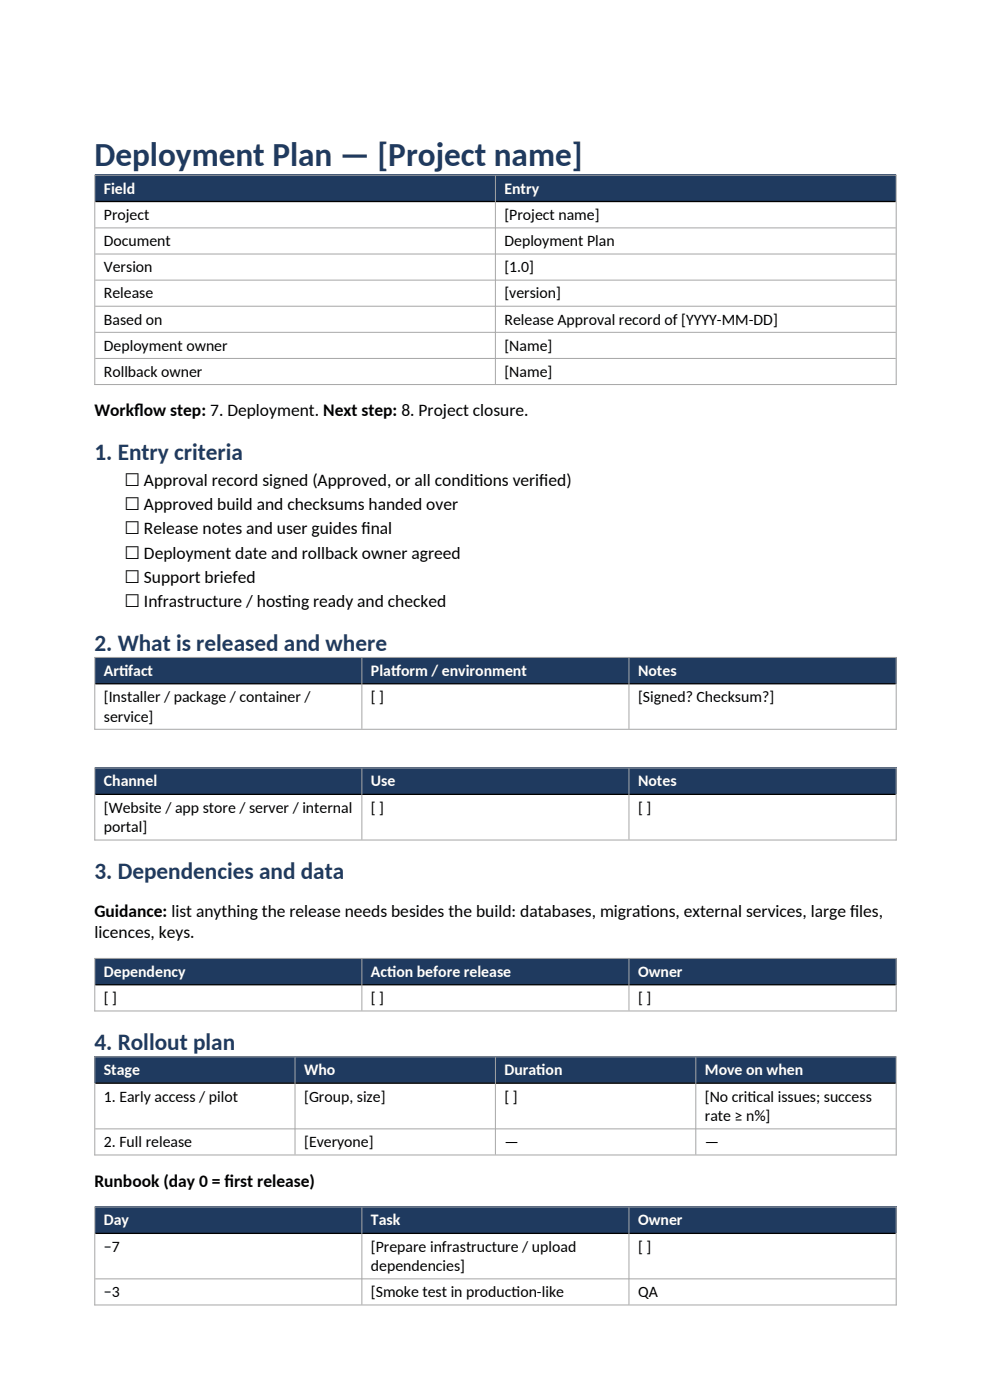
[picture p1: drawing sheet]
<svg xmlns="http://www.w3.org/2000/svg" width="210mm" height="297mm" viewBox="0 0 210 297" stroke-linecap="round" stroke-linejoin="round" font-family="sans-serif">
<defs><g id="words">
<text font-size="7.1" fill="#1f3a5f" x="20" y="35.2">Deployment Plan — [Project name]</text>
<g font-size="4.9" fill="#1f3a5f">
<text x="20" y="97.6">1. Entry criteria</text>
<text x="20" y="138">2. What is released and where</text>
<text x="20" y="186.5">3. Dependencies and data</text>
<text x="20" y="222.8">4. Rollout plan</text>
</g>
<g font-size="3.7">
<text x="20" y="88.4">Workf</text>
<text x="28.5" y="88.4">low step: 7. Deployment. Next step: 8. Project closure.</text>
<text x="26.4" y="103.1">☐ Approval record signed (Approved, or all condit</text>
<text x="100.5" y="103.1">ions verif</text>
<text x="114.4" y="103.1">ied)</text>
<text x="26.4" y="108.2">☐ Approved build and checksums handed over</text>
<text x="26.4" y="113.4">☐ Release notes and user guides f</text>
<text x="76.7" y="113.4">inal</text>
<text x="26.4" y="118.5">☐ Deployment date and rollback owner agreed</text>
<text x="26.4" y="123.7">☐ Support briefed</text>
<text x="26.4" y="128.8">☐ Infrastructure / host</text>
<text x="59.8" y="128.8">ing ready and checked</text>
<text x="20" y="194.5">Guidance: list anything the release needs besides the build: databases, migrat</text>
<text x="135.9" y="194.5">ions, external services, large f</text>
<text x="180.3" y="194.5">iles,</text>
<text x="20" y="199.1">licences, keys.</text>
<text x="20" y="251.8">Runbook (day 0 = f</text>
<text x="47.6" y="251.8">irst release)</text>
</g>
<g font-size="3.4" fill="#fff">
<text x="22" y="41.1">Field</text>
<text x="107" y="41.1">Entry</text>
<text x="22" y="143.4">Art</text>
<text x="25.2" y="143.4">ifact</text>
<text x="78.7" y="143.4">Plat</text>
<text x="82.9" y="143.4">form / environment</text>
<text x="135.4" y="143.4">Notes</text>
<text x="22" y="166.8">Channel</text>
<text x="78.7" y="166.8">Use</text>
<text x="135.4" y="166.8">Notes</text>
<text x="22" y="207.2">Dependency</text>
<text x="78.7" y="207.2">Act</text>
<text x="82.1" y="207.2">ion before release</text>
<text x="135.4" y="207.2">Owner</text>
<text x="22" y="228.1">Stage</text>
<text x="64.5" y="228.1">Who</text>
<text x="107" y="228.1">Durat</text>
<text x="113.8" y="228.1">ion</text>
<text x="149.5" y="228.1">Move on when</text>
<text x="22" y="260">Day</text>
<text x="78.7" y="260">Task</text>
<text x="135.4" y="260">Owner</text>
</g>
<g font-size="3.4">
<text x="22" y="46.7">Project</text>
<text x="107" y="46.7">[Project name]</text>
<text x="22" y="52.2">Document</text>
<text x="107" y="52.2">Deployment Plan</text>
<text x="22" y="57.8">Version</text>
<text x="107" y="57.8">[1.0]</text>
<text x="22" y="63.3">Release</text>
<text x="107" y="63.3">[version]</text>
<text x="22" y="68.9">Based on</text>
<text x="107" y="68.9">Release Approval record of [YYYY-MM-DD]</text>
<text x="22" y="74.4">Deployment owner</text>
<text x="107" y="74.4">[Name]</text>
<text x="22" y="79.9">Rollback owner</text>
<text x="107" y="79.9">[Name]</text>
<text x="22" y="149">[Installer / package / container /</text>
<text x="78.7" y="149">[ ]</text>
<text x="135.4" y="149">[Signed? Checksum?]</text>
<text x="22" y="153.1">service]</text>
<text x="22" y="172.5">[Website / app store / server / internal</text>
<text x="78.7" y="172.5">[ ]</text>
<text x="135.4" y="172.5">[ ]</text>
<text x="22" y="176.6">portal]</text>
<text x="22" y="212.8">[ ]</text>
<text x="78.7" y="212.8">[ ]</text>
<text x="135.4" y="212.8">[ ]</text>
<text x="22" y="233.8">1. Early access / pilot</text>
<text x="64.5" y="233.8">[Group, size]</text>
<text x="107" y="233.8">[ ]</text>
<text x="149.5" y="233.8">[No crit</text>
<text x="158.6" y="233.8">ical issues; success</text>
<text x="149.5" y="237.8">rate ≥ n%]</text>
<text x="22" y="243.4">2. Full release</text>
<text x="64.5" y="243.4">[Everyone]</text>
<text x="107" y="243.4">—</text>
<text x="149.5" y="243.4">—</text>
<text x="22" y="265.6">−7</text>
<text x="78.7" y="265.6">[Prepare infrastructure / upload</text>
<text x="78.7" y="269.7">dependencies]</text>
<text x="135.4" y="265.6">[ ]</text>
<text x="22" y="275.2">−3</text>
<text x="78.7" y="275.2">[Smoke test in product</text>
<text x="108.5" y="275.2">ion-like</text>
<text x="135.4" y="275.2">QA</text>
</g>
</g></defs>
<g fill="#1f3a5f">
<path d="M20.1 37.1h85v5.5h-85z" fill-rule="evenodd"/>
<path d="M105.1 37.1h85v5.5h-85z" fill-rule="evenodd"/>
<path d="M20.1 139.4h56.6v5.5h-56.6z" fill-rule="evenodd"/>
<path d="M76.8 139.4h56.6v5.5h-56.6z" fill-rule="evenodd"/>
<path d="M133.4 139.4h56.7v5.5h-56.7z" fill-rule="evenodd"/>
<path d="M20.1 162.8h56.6v5.6h-56.6z" fill-rule="evenodd"/>
<path d="M76.8 162.8h56.6v5.6h-56.6z" fill-rule="evenodd"/>
<path d="M133.4 162.8h56.7v5.6h-56.7z" fill-rule="evenodd"/>
<path d="M20.1 203.2h56.6v5.6h-56.6z" fill-rule="evenodd"/>
<path d="M76.8 203.2h56.6v5.6h-56.6z" fill-rule="evenodd"/>
<path d="M133.4 203.2h56.7v5.6h-56.7z" fill-rule="evenodd"/>
<path d="M20.1 224.1h42.5v5.5h-42.5z" fill-rule="evenodd"/>
<path d="M62.6 224.1h42.5v5.5h-42.5z" fill-rule="evenodd"/>
<path d="M105.1 224.1h42.5v5.5h-42.5z" fill-rule="evenodd"/>
<path d="M147.6 224.1h42.5v5.5h-42.5z" fill-rule="evenodd"/>
<path d="M20.1 256h56.6v5.5h-56.6z" fill-rule="evenodd"/>
<path d="M76.8 256h56.6v5.5h-56.6z" fill-rule="evenodd"/>
<path d="M133.4 256h56.7v5.5h-56.7z" fill-rule="evenodd"/>
<path d="M20.1 37.1h85v5.5h-85z" fill-rule="evenodd"/>
<path d="M105.1 37.1h85v5.5h-85z" fill-rule="evenodd"/>
<path d="M20.1 139.4h56.6v5.5h-56.6z" fill-rule="evenodd"/>
<path d="M76.8 139.4h56.6v5.5h-56.6z" fill-rule="evenodd"/>
<path d="M133.4 139.4h56.7v5.5h-56.7z" fill-rule="evenodd"/>
<path d="M20.1 162.8h56.6v5.6h-56.6z" fill-rule="evenodd"/>
<path d="M76.8 162.8h56.6v5.6h-56.6z" fill-rule="evenodd"/>
<path d="M133.4 162.8h56.7v5.6h-56.7z" fill-rule="evenodd"/>
<path d="M20.1 203.2h56.6v5.6h-56.6z" fill-rule="evenodd"/>
<path d="M76.8 203.2h56.6v5.6h-56.6z" fill-rule="evenodd"/>
<path d="M133.4 203.2h56.7v5.6h-56.7z" fill-rule="evenodd"/>
<path d="M20.1 224.1h42.5v5.5h-42.5z" fill-rule="evenodd"/>
<path d="M62.6 224.1h42.5v5.5h-42.5z" fill-rule="evenodd"/>
<path d="M105.1 224.1h42.5v5.5h-42.5z" fill-rule="evenodd"/>
<path d="M147.6 224.1h42.5v5.5h-42.5z" fill-rule="evenodd"/>
<path d="M20.1 256h56.6v5.5h-56.6z" fill-rule="evenodd"/>
<path d="M76.8 256h56.6v5.5h-56.6z" fill-rule="evenodd"/>
<path d="M133.4 256h56.7v5.5h-56.7z" fill-rule="evenodd"/>
</g>
<g fill="none" stroke="#a6a6a6" stroke-width=".21">
<path d="M20 37.2h170.2M20.1 37.1v44.6M105.1 37.3v44.2M190.1 37.1v44.6M20.2 48.3h169.8M20.2 53.9h169.8M20.2 59.4h169.8M20.2 65h169.8M20.2 70.5h169.8M20.2 76h169.8M20 81.6h170.2M20 139.5h170.2"/>
<path d="M20.1 139.4v15.4M76.8 139.6v15M133.4 139.6v15M190.1 139.4v15.4M20 154.7h170.2M20 162.9h170.2M20 178.2h170.2M20.1 162.8v15.5M76.8 163v15.1M133.4 163v15.1M190.1 162.8v15.5M20 203.3h170.2"/>
<path d="M20 214.5h170.2M20.1 203.2v11.4M76.8 203.4v11M133.4 203.4v11M190.1 203.2v11.4M20 224.2h170.2M20.1 224.1v21M20.2 239.5h169.8M62.6 224.3v20.6M105.1 224.3v20.6M147.6 224.3v20.6M190.1 224.1v21"/>
<path d="M20 245h170.2M20 256.1h170.2M20.1 256v20.9M76.8 256.2v20.6M133.4 256.2v20.6M190.1 256v20.9M20 276.8h170.2M20.2 271.3h169.8"/>
</g>
<path d="M20.2 42.8h169.8M20.2 145.1h169.8M20.2 168.5h169.8M20.2 208.9h169.8M20.2 229.8h169.8M20.2 261.7h169.8" fill="none" stroke="#000" stroke-width=".26"/>
<use href="#words"/>
</svg>
